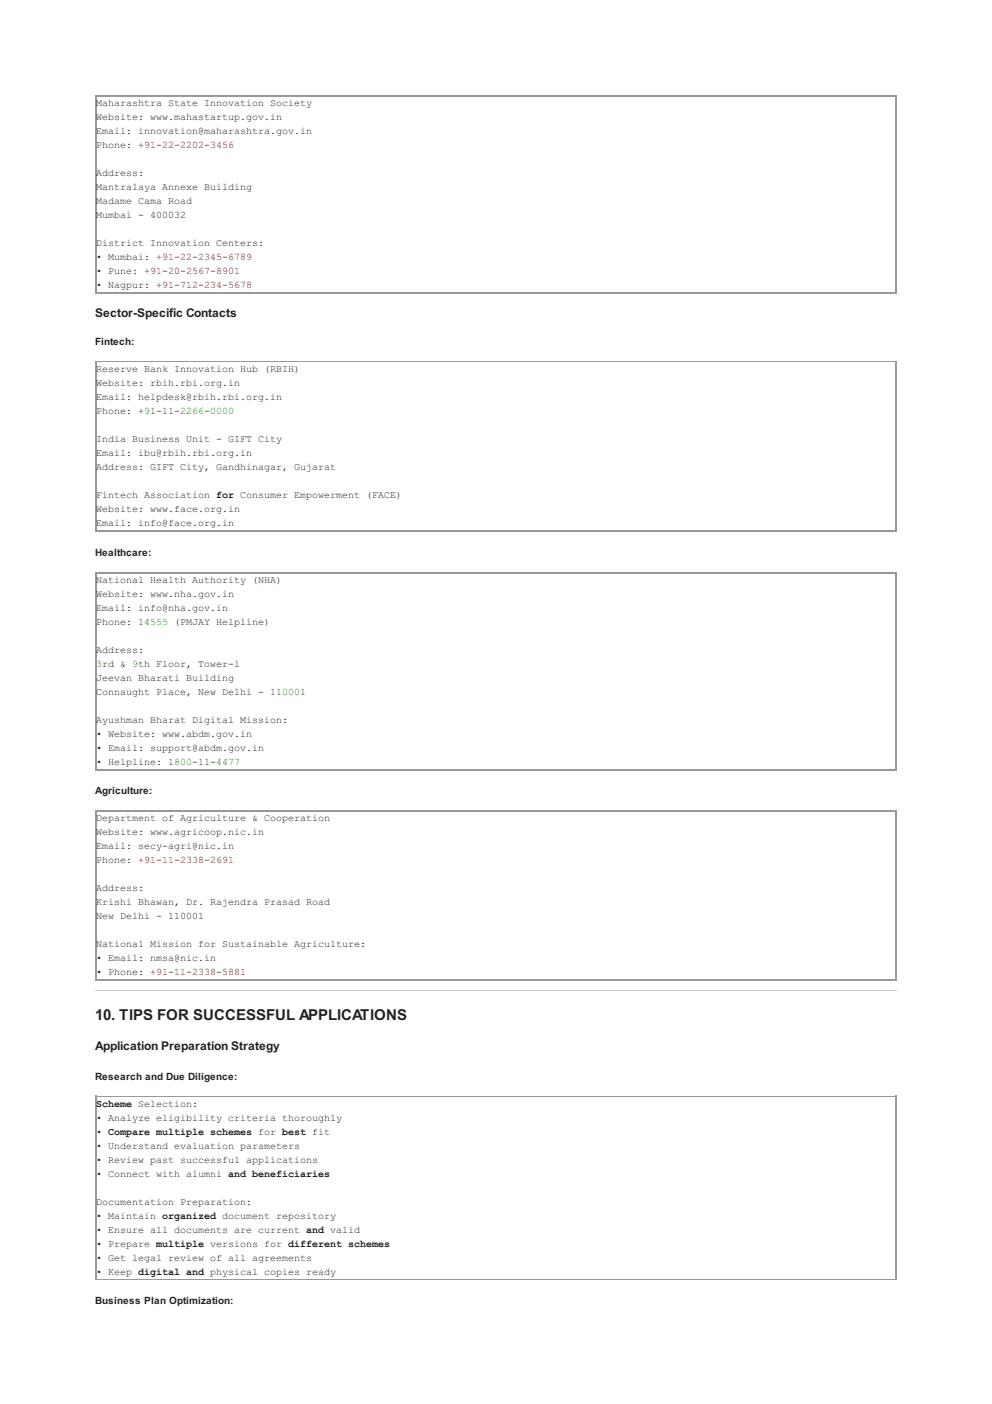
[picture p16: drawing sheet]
<svg xmlns="http://www.w3.org/2000/svg" width="210mm" height="297mm" viewBox="0 0 210 297" stroke-linecap="round" stroke-linejoin="round" font-family="sans-serif">
<defs><g id="words">
<text font-size="3.2" fill="#222" x="20.1" y="215.9">10. TIPS FOR SUCCESSFUL APPLICATIONS</text>
<g font-size="2.5" fill="#222">
<text x="20.1" y="67.1">Sector-Specific Contacts</text>
<text x="20.1" y="222.2">Application Preparation Strategy</text>
</g>
<g font-size="2.1" fill="#222">
<text x="20.3" y="22.4">Maharashtra State Innovation Society</text>
<text x="20.3" y="25.4">Website: www.mahastartup.gov.in</text>
<text x="20.3" y="28.4">Email: innovation@maharashtra.gov.in</text>
<text x="20.3" y="31.3">Phone: +91-22-2202-3456</text>
<text x="20.3" y="37.3">Address:</text>
<text x="20.3" y="40.2">Mantralaya Annexe Building</text>
<text x="20.3" y="43.2">Madame Cama Road</text>
<text x="20.3" y="46.1">Mumbai - 400032</text>
<text x="20.3" y="52.1">District Innovation Centers:</text>
<text x="20.3" y="55">• Mumbai: +91-22-2345-6789</text>
<text x="20.3" y="58">• Pune: +91-20-2567-8901</text>
<text x="20.3" y="61">• Nagpur: +91-712-234-5678</text>
<text x="20.1" y="73">Fintech:</text>
<text x="20.3" y="78.7">Reserve Bank Innovation Hub (RBIH)</text>
<text x="20.3" y="81.7">Website: rbih.rbi.org.in</text>
<text x="20.3" y="84.7">Email: helpdesk@rbih.rbi.org.in</text>
<text x="20.3" y="87.6">Phone: +91-11-2266-0000</text>
<text x="20.3" y="93.6">India Business Unit - GIFT City</text>
<text x="20.3" y="96.5">Email: ibu@rbih.rbi.org.in</text>
<text x="20.3" y="99.5">Address: GIFT City, Gandhinagar, Gujarat</text>
<text x="20.3" y="105.4">Fintech Association for Consumer Empowerment (FACE)</text>
<text x="20.3" y="108.4">Website: www.face.org.in</text>
<text x="20.3" y="111.3">Email: info@face.org.in</text>
<text x="20.1" y="117.7">Healthcare:</text>
<text x="20.3" y="123.4">National Health Authority (NHA)</text>
<text x="20.3" y="126.4">Website: www.nha.gov.in</text>
<text x="20.3" y="129.3">Email: info@nha.gov.in</text>
<text x="20.3" y="132.3">Phone: 14555 (PMJAY Helpline)</text>
<text x="20.3" y="138.2">Address:</text>
<text x="20.3" y="144.1">Jeevan Bharati Building</text>
<text x="20.3" y="147.1">Connaught Place, New Delhi - 110001</text>
<text x="20.3" y="153">Ayushman Bharat Digital Mission:</text>
<text x="20.3" y="156">• Website: www.abdm.gov.in</text>
<text x="20.3" y="159">• Email: support@abdm.gov.in</text>
<text x="20.3" y="161.9">• Helpline: 1800-11-4477</text>
<text x="20.1" y="168.1">Agriculture:</text>
<text x="20.3" y="173.8">Department of Agriculture &amp; Cooperation</text>
<text x="20.3" y="176.7">Website: www.agricoop.nic.in</text>
<text x="20.3" y="179.7">Email: secy-agri@nic.in</text>
<text x="20.3" y="182.7">Phone: +91-11-2338-2691</text>
<text x="20.3" y="188.6">Address:</text>
<text x="20.3" y="191.6">Krishi Bhawan, Dr. Rajendra Prasad Road</text>
<text x="20.3" y="194.5">New Delhi - 110001</text>
<text x="20.3" y="200.4">National Mission for Sustainable Agriculture:</text>
<text x="20.3" y="203.4">• Email: nmsa@nic.in</text>
<text x="20.3" y="206.4">• Phone: +91-11-2338-5881</text>
<text x="20.1" y="228.4">Research and Due Diligence:</text>
<text x="20.3" y="234.1">Scheme Selection:</text>
<text x="20.3" y="237.1">• Analyze eligibility criteria thoroughly</text>
<text x="20.3" y="240">• Compare multiple schemes for best fit</text>
<text x="20.3" y="243">• Understand evaluation parameters</text>
<text x="20.3" y="246">• Review past successful applications</text>
<text x="20.3" y="248.9">• Connect with alumni and beneficiaries</text>
<text x="20.3" y="254.8">Documentation Preparation:</text>
<text x="20.3" y="257.8">• Maintain organized document repository</text>
<text x="20.3" y="260.8">• Ensure all documents are current and valid</text>
<text x="20.3" y="263.7">• Prepare multiple versions for different schemes</text>
<text x="20.3" y="266.7">• Get legal review of all agreements</text>
<text x="20.3" y="269.7">• Keep digital and physical copies ready</text>
<text x="20.1" y="275.8">Business Plan Optimization:</text>
</g>
<text font-size="2.1" fill="#080" x="20.3" y="141.2">3rd &amp; 9th Floor, Tower-l</text>
</g></defs>
<g fill="none" stroke="#999" stroke-width=".21">
<path d="M20.1 20.2h169.6M20.2 20.1v41.9M189.5 20.1v41.9M20.1 61.9h169.6M20.1 76.5h169.6M20.2 76.4v36M189.5 76.4v36M20.1 112.3h169.6M20.1 121.2h169.6M20.2 121.1v41.9M189.5 121.1v41.9M20.1 162.9h169.6"/>
<path d="M20.1 171.6h169.6M20.2 171.5v35.9M189.5 171.5v35.9M20.1 207.3h169.6M20.1 231.9h169.6M20.2 231.8v38.9M189.5 231.8v38.9M20.1 270.6h169.6"/>
</g>
<path d="M20.1 209.7h169.6" fill="none" stroke="#ccc" stroke-width=".21"/>
<use href="#words"/>
</svg>
